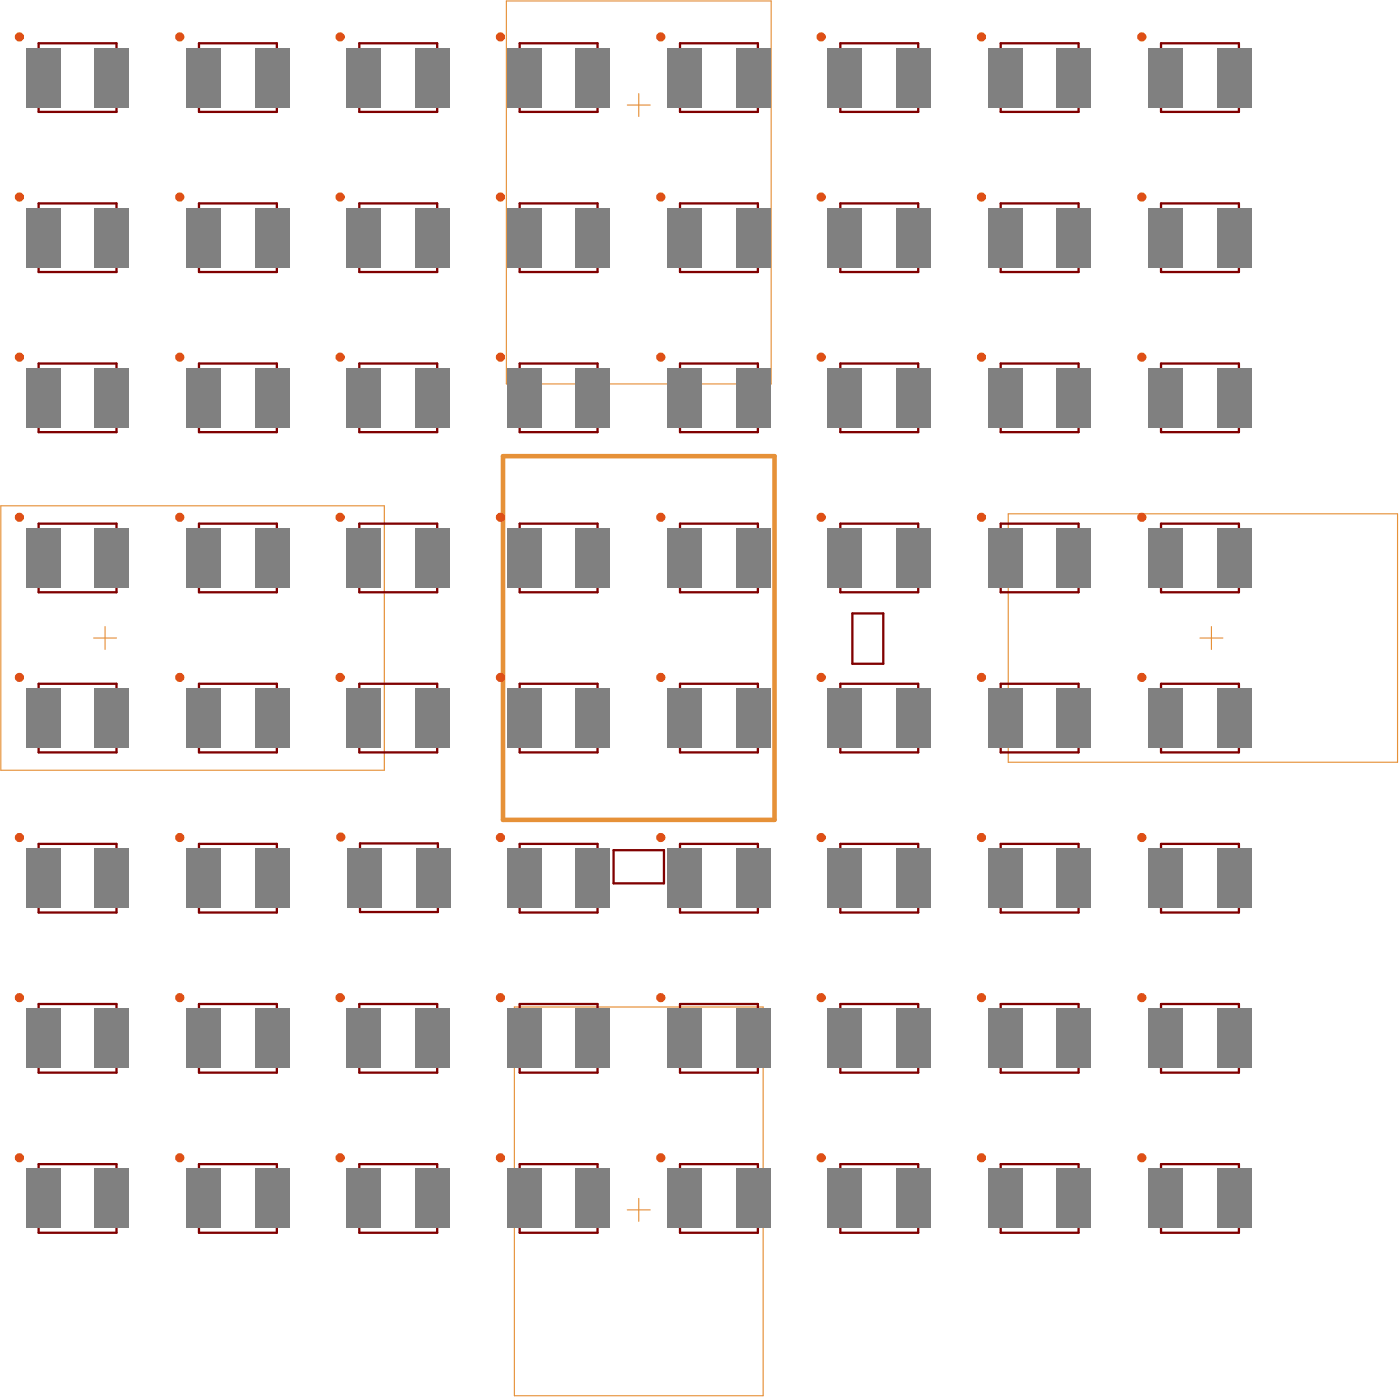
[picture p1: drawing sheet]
<svg xmlns="http://www.w3.org/2000/svg" width="204mm" height="203mm" viewBox="0 0 204 203" stroke-linecap="round" stroke-linejoin="round" font-family="sans-serif">
<path d="M73.6 .1h38.5v55.7h-38.5zM91.2 15.3h3.3M92.9 13.6v3.3M.1 73.5h55.8v38.5h-55.8zM146.6 74.7h56.6v36.1h-56.6zM13.6 92.7h3.3M15.3 91.1v3.3M174.5 92.7h3.3M176.1 91.1v3.3M74.8 146.4h36.2v56.5h-36.2zM91.2 175.9h3.3M92.9 174.2v3.3" fill="none" stroke="#e69138" stroke-width=".17"/>
<path d="M73.1 66.3h39.5v52.9h-39.5z" fill="none" stroke="#e69138" stroke-width=".66"/>
<g fill="none" stroke="#800000" stroke-width=".33">
<path d="M5.6 6.3h11.3v10h-11.3zM28.9 6.3h11.4v10h-11.4zM52.2 6.3h11.4v10h-11.4zM75.6 6.3h11.3v10h-11.3zM98.9 6.3h11.3v10h-11.3zM122.2 6.3h11.3v10h-11.3zM145.5 6.3h11.3v10h-11.3zM168.8 6.3h11.3v10h-11.3zM5.6 29.6h11.3v9.9h-11.3zM28.9 29.6h11.4v9.9h-11.4zM52.2 29.6h11.4v9.9h-11.4zM75.6 29.6h11.3v9.9h-11.3z"/>
<path d="M98.9 29.6h11.3v9.9h-11.3zM122.2 29.6h11.3v9.9h-11.3zM145.5 29.6h11.3v9.9h-11.3zM168.8 29.6h11.3v9.9h-11.3zM5.6 52.8h11.3v10h-11.3zM28.9 52.8h11.4v10h-11.4zM52.2 52.8h11.4v10h-11.4zM75.6 52.8h11.3v10h-11.3zM98.9 52.8h11.3v10h-11.3zM122.2 52.8h11.3v10h-11.3zM145.5 52.8h11.3v10h-11.3zM168.8 52.8h11.3v10h-11.3z"/>
<path d="M5.6 76.1h11.3v10h-11.3zM28.9 76.1h11.4v10h-11.4zM52.2 76.1h11.4v10h-11.4zM75.6 76.1h11.3v10h-11.3zM98.9 76.1h11.3v10h-11.3zM122.2 76.1h11.3v10h-11.3zM145.5 76.1h11.3v10h-11.3zM168.8 76.1h11.3v10h-11.3zM5.6 99.4h11.3v10h-11.3zM28.9 99.4h11.4v10h-11.4zM52.2 99.4h11.4v10h-11.4zM75.6 99.4h11.3v10h-11.3z"/>
<path d="M98.9 99.4h11.3v10h-11.3zM122.2 99.4h11.3v10h-11.3zM123.9 89.2h4.5v7.3h-4.5zM145.5 99.4h11.3v10h-11.3zM168.8 99.4h11.3v10h-11.3zM5.6 122.7h11.3v9.9h-11.3zM28.9 122.7h11.4v9.9h-11.4zM52.3 122.6h11.4v10h-11.4zM75.6 122.7h11.3v9.9h-11.3zM89.2 123.6h7.3v4.8h-7.3zM98.9 122.7h11.3v9.9h-11.3zM122.2 122.7h11.3v9.9h-11.3z"/>
<path d="M145.5 122.7h11.3v9.9h-11.3zM168.8 122.7h11.3v9.9h-11.3zM5.6 145.9h11.3v10h-11.3zM28.9 145.9h11.4v10h-11.4zM52.2 145.9h11.4v10h-11.4zM75.6 145.9h11.3v10h-11.3zM98.9 145.9h11.3v10h-11.3zM122.2 145.9h11.3v10h-11.3zM145.5 145.9h11.3v10h-11.3zM168.8 145.9h11.3v10h-11.3zM5.6 169.2h11.3v10h-11.3zM28.9 169.2h11.4v10h-11.4z"/>
<path d="M52.2 169.2h11.4v10h-11.4zM75.6 169.2h11.3v10h-11.3zM98.9 169.2h11.3v10h-11.3zM122.2 169.2h11.3v10h-11.3zM145.5 169.2h11.3v10h-11.3zM168.8 169.2h11.3v10h-11.3z"/>
</g>
<g fill="none" stroke="#de4f16" stroke-width=".66">
<circle cx="2.8" cy="5.4" r=".33"/>
<circle cx="26.1" cy="5.4" r=".33"/>
<circle cx="49.4" cy="5.4" r=".33"/>
<circle cx="72.8" cy="5.4" r=".33"/>
<circle cx="96.1" cy="5.4" r=".33"/>
<circle cx="119.4" cy="5.4" r=".33"/>
<circle cx="142.7" cy="5.4" r=".33"/>
<circle cx="166" cy="5.4" r=".33"/>
<circle cx="2.8" cy="28.6" r=".33"/>
<circle cx="26.1" cy="28.6" r=".33"/>
<circle cx="49.4" cy="28.6" r=".33"/>
<circle cx="72.8" cy="28.6" r=".33"/>
<circle cx="96.1" cy="28.6" r=".33"/>
<circle cx="119.4" cy="28.6" r=".33"/>
<circle cx="142.7" cy="28.6" r=".33"/>
<circle cx="166" cy="28.6" r=".33"/>
<circle cx="2.8" cy="51.9" r=".33"/>
<circle cx="26.1" cy="51.9" r=".33"/>
<circle cx="49.4" cy="51.9" r=".33"/>
<circle cx="72.8" cy="51.9" r=".33"/>
<circle cx="96.1" cy="51.9" r=".33"/>
<circle cx="119.4" cy="51.9" r=".33"/>
<circle cx="142.7" cy="51.9" r=".33"/>
<circle cx="166" cy="51.9" r=".33"/>
<circle cx="2.8" cy="75.2" r=".33"/>
<circle cx="26.1" cy="75.2" r=".33"/>
<circle cx="49.4" cy="75.2" r=".33"/>
<circle cx="72.8" cy="75.2" r=".33"/>
<circle cx="96.1" cy="75.2" r=".33"/>
<circle cx="119.4" cy="75.2" r=".33"/>
<circle cx="142.7" cy="75.2" r=".33"/>
<circle cx="166" cy="75.2" r=".33"/>
<circle cx="2.8" cy="98.5" r=".33"/>
<circle cx="26.1" cy="98.5" r=".33"/>
<circle cx="49.4" cy="98.5" r=".33"/>
<circle cx="72.8" cy="98.5" r=".33"/>
<circle cx="96.1" cy="98.5" r=".33"/>
<circle cx="119.4" cy="98.5" r=".33"/>
<circle cx="142.7" cy="98.5" r=".33"/>
<circle cx="166" cy="98.5" r=".33"/>
<circle cx="2.8" cy="121.7" r=".33"/>
<circle cx="26.1" cy="121.7" r=".33"/>
<circle cx="49.5" cy="121.7" r=".33"/>
<circle cx="72.8" cy="121.7" r=".33"/>
<circle cx="96.1" cy="121.7" r=".33"/>
<circle cx="119.4" cy="121.7" r=".33"/>
<circle cx="142.7" cy="121.7" r=".33"/>
<circle cx="166" cy="121.7" r=".33"/>
<circle cx="2.8" cy="145" r=".33"/>
<circle cx="26.1" cy="145" r=".33"/>
<circle cx="49.4" cy="145" r=".33"/>
<circle cx="72.8" cy="145" r=".33"/>
<circle cx="96.1" cy="145" r=".33"/>
<circle cx="119.4" cy="145" r=".33"/>
<circle cx="142.7" cy="145" r=".33"/>
<circle cx="166" cy="145" r=".33"/>
<circle cx="2.8" cy="168.3" r=".33"/>
<circle cx="26.1" cy="168.3" r=".33"/>
<circle cx="49.4" cy="168.3" r=".33"/>
<circle cx="72.8" cy="168.3" r=".33"/>
<circle cx="96.1" cy="168.3" r=".33"/>
<circle cx="119.4" cy="168.3" r=".33"/>
<circle cx="142.7" cy="168.3" r=".33"/>
<circle cx="166" cy="168.3" r=".33"/>
</g>
<g fill="#808080">
<path d="M107 146.6h5v8.6h-5z" fill-rule="evenodd"/>
<path d="M97 146.6h5v8.6h-5z" fill-rule="evenodd"/>
<path d="M3.8 7h5v8.6h-5z" fill-rule="evenodd"/>
<path d="M13.8 7h5v8.6h-5z" fill-rule="evenodd"/>
<path d="M37.1 7h5v8.6h-5z" fill-rule="evenodd"/>
<path d="M27.1 7h5v8.6h-5z" fill-rule="evenodd"/>
<path d="M50.4 7h5v8.6h-5z" fill-rule="evenodd"/>
<path d="M60.4 7h5v8.6h-5z" fill-rule="evenodd"/>
<path d="M83.7 7h5v8.6h-5z" fill-rule="evenodd"/>
<path d="M73.7 7h5v8.6h-5z" fill-rule="evenodd"/>
<path d="M97 7h5v8.6h-5z" fill-rule="evenodd"/>
<path d="M107 7h5v8.6h-5z" fill-rule="evenodd"/>
<path d="M130.3 7h5v8.6h-5z" fill-rule="evenodd"/>
<path d="M120.3 7h5v8.6h-5z" fill-rule="evenodd"/>
<path d="M143.7 7h5v8.6h-5z" fill-rule="evenodd"/>
<path d="M153.7 7h4.9v8.6h-4.9z" fill-rule="evenodd"/>
<path d="M177 7h5v8.6h-5z" fill-rule="evenodd"/>
<path d="M167 7h5v8.6h-5z" fill-rule="evenodd"/>
<path d="M3.8 30.2h5v8.7h-5z" fill-rule="evenodd"/>
<path d="M13.8 30.2h5v8.7h-5z" fill-rule="evenodd"/>
<path d="M37.1 30.2h5v8.7h-5z" fill-rule="evenodd"/>
<path d="M27.1 30.2h5v8.7h-5z" fill-rule="evenodd"/>
<path d="M50.4 30.2h5v8.7h-5z" fill-rule="evenodd"/>
<path d="M60.4 30.2h5v8.7h-5z" fill-rule="evenodd"/>
<path d="M83.7 30.2h5v8.7h-5z" fill-rule="evenodd"/>
<path d="M73.7 30.2h5v8.7h-5z" fill-rule="evenodd"/>
<path d="M97 30.2h5v8.7h-5z" fill-rule="evenodd"/>
<path d="M107 30.2h5v8.7h-5z" fill-rule="evenodd"/>
<path d="M130.3 30.2h5v8.7h-5z" fill-rule="evenodd"/>
<path d="M120.3 30.2h5v8.7h-5z" fill-rule="evenodd"/>
<path d="M143.7 30.2h5v8.7h-5z" fill-rule="evenodd"/>
<path d="M153.7 30.2h4.9v8.7h-4.9z" fill-rule="evenodd"/>
<path d="M177 30.2h5v8.7h-5z" fill-rule="evenodd"/>
<path d="M167 30.2h5v8.7h-5z" fill-rule="evenodd"/>
<path d="M3.8 53.5h5v8.6h-5z" fill-rule="evenodd"/>
<path d="M13.8 53.5h5v8.6h-5z" fill-rule="evenodd"/>
<path d="M37.1 53.5h5v8.6h-5z" fill-rule="evenodd"/>
<path d="M27.1 53.5h5v8.6h-5z" fill-rule="evenodd"/>
<path d="M50.4 53.5h5v8.6h-5z" fill-rule="evenodd"/>
<path d="M60.4 53.5h5v8.6h-5z" fill-rule="evenodd"/>
<path d="M83.7 53.5h5v8.6h-5z" fill-rule="evenodd"/>
<path d="M73.7 53.5h5v8.6h-5z" fill-rule="evenodd"/>
<path d="M97 53.5h5v8.6h-5z" fill-rule="evenodd"/>
<path d="M107 53.5h5v8.6h-5z" fill-rule="evenodd"/>
<path d="M130.3 53.5h5v8.6h-5z" fill-rule="evenodd"/>
<path d="M120.3 53.5h5v8.6h-5z" fill-rule="evenodd"/>
<path d="M143.7 53.5h5v8.6h-5z" fill-rule="evenodd"/>
<path d="M153.7 53.5h4.9v8.6h-4.9z" fill-rule="evenodd"/>
<path d="M177 53.5h5v8.6h-5z" fill-rule="evenodd"/>
<path d="M167 53.5h5v8.6h-5z" fill-rule="evenodd"/>
<path d="M3.8 76.8h5v8.6h-5z" fill-rule="evenodd"/>
<path d="M13.8 76.8h5v8.6h-5z" fill-rule="evenodd"/>
<path d="M37.1 76.8h5v8.6h-5z" fill-rule="evenodd"/>
<path d="M27.1 76.8h5v8.6h-5z" fill-rule="evenodd"/>
<path d="M50.4 76.8h5v8.6h-5z" fill-rule="evenodd"/>
<path d="M60.4 76.8h5v8.6h-5z" fill-rule="evenodd"/>
<path d="M83.7 76.8h5v8.6h-5z" fill-rule="evenodd"/>
<path d="M73.7 76.8h5v8.6h-5z" fill-rule="evenodd"/>
<path d="M97 76.8h5v8.6h-5z" fill-rule="evenodd"/>
<path d="M107 76.8h5v8.6h-5z" fill-rule="evenodd"/>
<path d="M130.3 76.8h5v8.6h-5z" fill-rule="evenodd"/>
<path d="M120.3 76.8h5v8.6h-5z" fill-rule="evenodd"/>
<path d="M143.7 76.8h5v8.6h-5z" fill-rule="evenodd"/>
<path d="M153.7 76.8h4.9v8.6h-4.9z" fill-rule="evenodd"/>
<path d="M177 76.8h5v8.6h-5z" fill-rule="evenodd"/>
<path d="M167 76.8h5v8.6h-5z" fill-rule="evenodd"/>
<path d="M3.8 100.1h5v8.6h-5z" fill-rule="evenodd"/>
<path d="M13.8 100.1h5v8.6h-5z" fill-rule="evenodd"/>
<path d="M37.1 100.1h5v8.6h-5z" fill-rule="evenodd"/>
<path d="M27.1 100.1h5v8.6h-5z" fill-rule="evenodd"/>
<path d="M50.4 100.1h5v8.6h-5z" fill-rule="evenodd"/>
<path d="M60.4 100.1h5v8.6h-5z" fill-rule="evenodd"/>
<path d="M83.7 100.1h5v8.6h-5z" fill-rule="evenodd"/>
<path d="M73.7 100.1h5v8.6h-5z" fill-rule="evenodd"/>
<path d="M97 100.1h5v8.6h-5z" fill-rule="evenodd"/>
<path d="M107 100.1h5v8.6h-5z" fill-rule="evenodd"/>
<path d="M130.3 100.1h5v8.6h-5z" fill-rule="evenodd"/>
<path d="M120.3 100.1h5v8.6h-5z" fill-rule="evenodd"/>
<path d="M143.7 100.1h5v8.6h-5z" fill-rule="evenodd"/>
<path d="M153.7 100.1h4.9v8.6h-4.9z" fill-rule="evenodd"/>
<path d="M177 100.1h5v8.6h-5z" fill-rule="evenodd"/>
<path d="M167 100.1h5v8.6h-5z" fill-rule="evenodd"/>
<path d="M3.8 123.3h5v8.7h-5z" fill-rule="evenodd"/>
<path d="M13.8 123.3h5v8.7h-5z" fill-rule="evenodd"/>
<path d="M37.1 123.3h5v8.7h-5z" fill-rule="evenodd"/>
<path d="M27.1 123.3h5v8.7h-5z" fill-rule="evenodd"/>
<path d="M50.5 123.3h5v8.6h-5z" fill-rule="evenodd"/>
<path d="M60.5 123.3h5v8.6h-5z" fill-rule="evenodd"/>
<path d="M83.7 123.3h5v8.7h-5z" fill-rule="evenodd"/>
<path d="M73.7 123.3h5v8.7h-5z" fill-rule="evenodd"/>
<path d="M97 123.3h5v8.7h-5z" fill-rule="evenodd"/>
<path d="M107 123.3h5v8.7h-5z" fill-rule="evenodd"/>
<path d="M130.3 123.3h5v8.7h-5z" fill-rule="evenodd"/>
<path d="M120.3 123.3h5v8.7h-5z" fill-rule="evenodd"/>
<path d="M143.7 123.3h5v8.7h-5z" fill-rule="evenodd"/>
<path d="M153.7 123.3h4.9v8.7h-4.9z" fill-rule="evenodd"/>
<path d="M177 123.3h5v8.7h-5z" fill-rule="evenodd"/>
<path d="M167 123.3h5v8.7h-5z" fill-rule="evenodd"/>
<path d="M3.8 146.6h5v8.6h-5z" fill-rule="evenodd"/>
<path d="M13.8 146.6h5v8.6h-5z" fill-rule="evenodd"/>
<path d="M37.1 146.6h5v8.6h-5z" fill-rule="evenodd"/>
<path d="M27.1 146.6h5v8.6h-5z" fill-rule="evenodd"/>
<path d="M50.4 146.6h5v8.6h-5z" fill-rule="evenodd"/>
<path d="M60.4 146.6h5v8.6h-5z" fill-rule="evenodd"/>
<path d="M83.7 146.6h5v8.6h-5z" fill-rule="evenodd"/>
<path d="M73.7 146.6h5v8.6h-5z" fill-rule="evenodd"/>
<path d="M130.3 146.6h5v8.6h-5z" fill-rule="evenodd"/>
<path d="M120.3 146.6h5v8.6h-5z" fill-rule="evenodd"/>
<path d="M143.7 146.6h5v8.6h-5z" fill-rule="evenodd"/>
<path d="M153.7 146.6h4.9v8.6h-4.9z" fill-rule="evenodd"/>
<path d="M177 146.6h5v8.6h-5z" fill-rule="evenodd"/>
<path d="M167 146.6h5v8.6h-5z" fill-rule="evenodd"/>
<path d="M3.8 169.9h5v8.6h-5z" fill-rule="evenodd"/>
<path d="M13.8 169.9h5v8.6h-5z" fill-rule="evenodd"/>
<path d="M37.1 169.9h5v8.6h-5z" fill-rule="evenodd"/>
<path d="M27.1 169.9h5v8.6h-5z" fill-rule="evenodd"/>
<path d="M50.4 169.9h5v8.6h-5z" fill-rule="evenodd"/>
<path d="M60.4 169.9h5v8.6h-5z" fill-rule="evenodd"/>
<path d="M83.7 169.9h5v8.6h-5z" fill-rule="evenodd"/>
<path d="M73.7 169.9h5v8.6h-5z" fill-rule="evenodd"/>
<path d="M97 169.9h5v8.6h-5z" fill-rule="evenodd"/>
<path d="M107 169.9h5v8.6h-5z" fill-rule="evenodd"/>
<path d="M130.3 169.9h5v8.6h-5z" fill-rule="evenodd"/>
<path d="M120.3 169.9h5v8.6h-5z" fill-rule="evenodd"/>
<path d="M143.7 169.9h5v8.6h-5z" fill-rule="evenodd"/>
<path d="M153.7 169.9h4.9v8.6h-4.9z" fill-rule="evenodd"/>
<path d="M177 169.9h5v8.6h-5z" fill-rule="evenodd"/>
<path d="M167 169.9h5v8.6h-5z" fill-rule="evenodd"/>
</g>
</svg>
